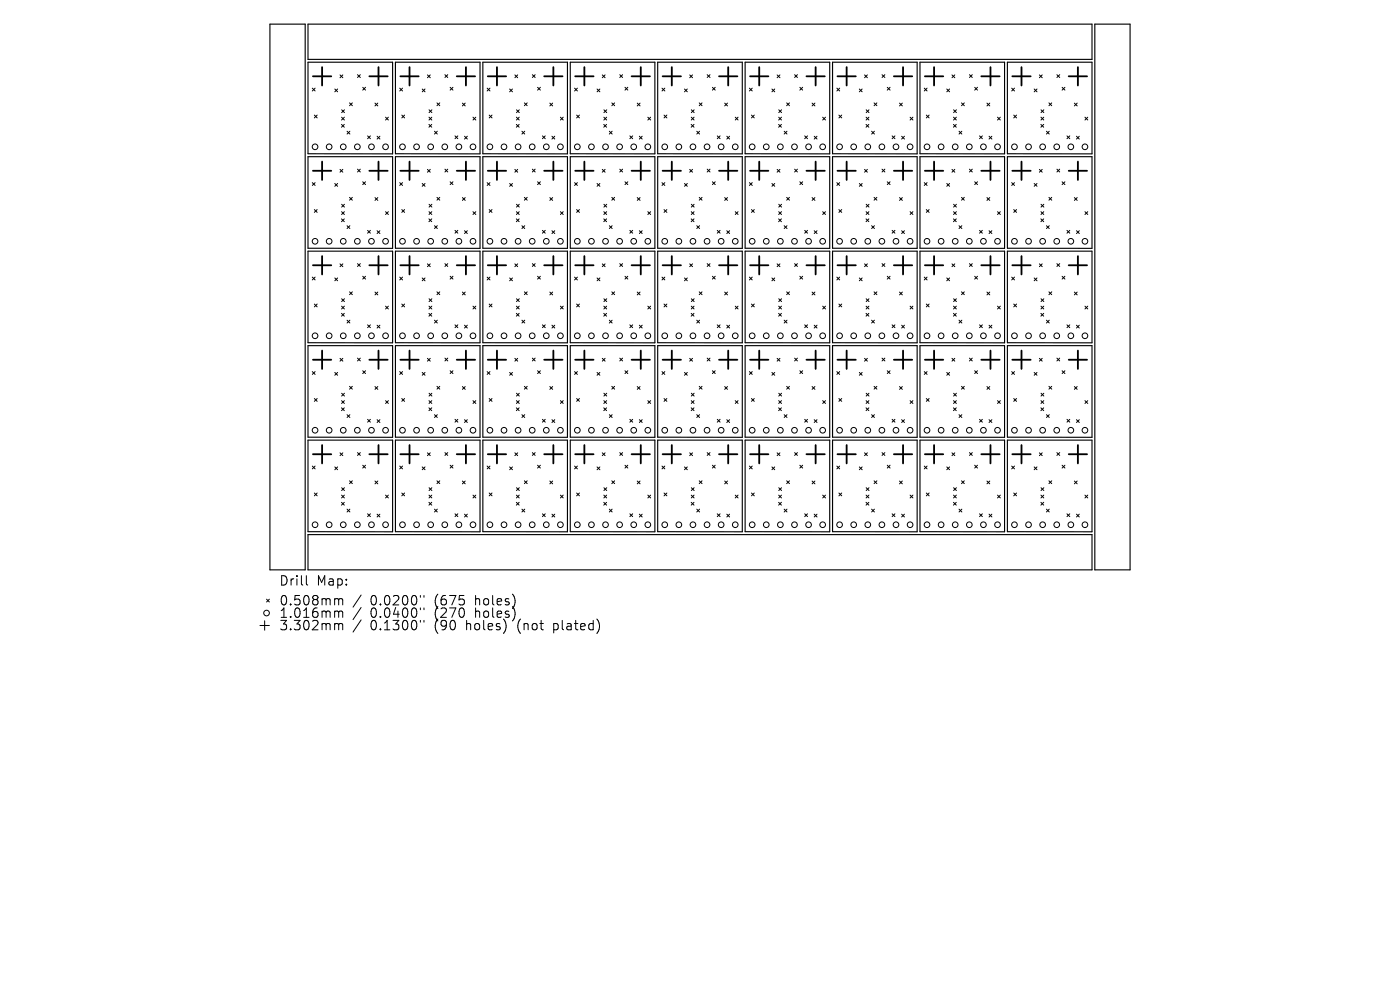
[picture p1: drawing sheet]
<svg xmlns="http://www.w3.org/2000/svg" width="297mm" height="210mm" viewBox="0 0 297 210" stroke-linecap="round" stroke-linejoin="round" font-family="sans-serif">
<defs><g id="words">
<g font-size="2.8">
<text x="59.1" y="124.5">Drill</text>
<text x="67.2" y="124.5">Map:</text>
<text x="59.1" y="128.7">0.508mm</text>
<text x="59.1" y="131.3">1.016mm</text>
<text x="78.6" y="128.7">0.0200&quot;</text>
<text x="78.6" y="131.3">0.0400&quot;</text>
<text x="92.3" y="128.7">(675</text>
<text x="92.3" y="131.3">(270</text>
<text x="101.1" y="128.7">holes)</text>
<text x="101.1" y="131.3">holes)</text>
<text x="59.1" y="134">3.302mm</text>
<text x="78.6" y="134">0.1300&quot;</text>
<text x="92.3" y="134">(90</text>
<text x="99.2" y="134">holes)</text>
<text x="110.2" y="134">(not</text>
<text x="118.1" y="134">plated)</text>
</g>
</g></defs>
<g fill="none" stroke="#000" stroke-width=".24">
<path d="M57.3 5.1h7.4v115.8h-7.4zM65.3 13.2h18v19.4h-18zM65.3 5.1h166.4v7.5h-166.4zM83.9 13.2h17.9v19.4h-17.9zM102.4 13.2h18v19.4h-18zM121 13.2h17.9v19.4h-17.9zM139.5 13.2h18v19.4h-18zM158.1 13.2h17.9v19.4h-17.9zM176.6 13.2h18v19.4h-18zM195.2 13.2h17.9v19.4h-17.9zM213.7 13.2h18v19.4h-18zM232.3 5.1h7.4v115.8h-7.4z"/>
<path d="M65.3 33.2h18v19.5h-18zM83.9 33.2h17.9v19.5h-17.9zM102.4 33.2h18v19.5h-18zM121 33.2h17.9v19.5h-17.9zM139.5 33.2h18v19.5h-18zM158.1 33.2h17.9v19.5h-17.9zM176.6 33.2h18v19.5h-18zM195.2 33.2h17.9v19.5h-17.9zM213.7 33.2h18v19.5h-18zM65.3 53.3h18v19.4h-18zM83.9 53.3h17.9v19.4h-17.9zM102.4 53.3h18v19.4h-18z"/>
<path d="M121 53.3h17.9v19.4h-17.9zM139.5 53.3h18v19.4h-18zM158.1 53.3h17.9v19.4h-17.9zM176.6 53.3h18v19.4h-18zM195.2 53.3h17.9v19.4h-17.9zM213.7 53.3h18v19.4h-18zM65.3 73.3h18v19.5l-18-.1zM83.9 73.3h17.9v19.5l-17.9-.1zM102.4 73.3h18v19.5l-18-.1zM121 73.3h17.9v19.5l-17.9-.1zM139.5 73.3h18v19.5l-18-.1zM158.1 73.3h17.9v19.5l-17.9-.1z"/>
<path d="M176.6 73.3h18v19.5l-18-.1zM195.2 73.3h17.9v19.5l-17.9-.1zM213.7 73.3h18v19.5l-18-.1zM65.3 93.4h18v19.4h-18zM83.9 93.4h17.9v19.4h-17.9zM102.4 93.4h18v19.4h-18zM121 93.4h17.9v19.4h-17.9zM139.5 93.4h18v19.4h-18zM158.1 93.4h17.9v19.4h-17.9zM176.6 93.4h18v19.4h-18zM195.2 93.4h17.9v19.4h-17.9zM213.7 93.4h18v19.4h-18z"/>
<path d="M65.3 113.4h166.4v7.5h-166.4z"/>
</g>
<g fill="none" stroke="#000" stroke-width=".21">
<path d="M66.3 18.7l.6 .6M66.9 18.7l-.6 .6M71 18.9l.6 .6M71.6 18.9l-.6 .6M72.1 15.9l.6 .6M72.7 15.9l-.6 .6M75.8 15.8l.6 .6M76.4 15.8l-.6 .6M76.9 18.5l.6 .6M77.5 18.5l-.6 .6M84.8 18.7l.6 .6M85.4 18.7l-.6 .6"/>
<path d="M89.6 18.9l.6 .6M90.2 18.9l-.6 .6M90.7 15.9l.6 .6M91.3 15.9l-.6 .6M94.4 15.8l.6 .6M95 15.8l-.6 .6M95.5 18.5l.6 .6M96.1 18.5l-.6 .6M103.3 18.7l.6 .6M103.9 18.7l-.6 .6M108.1 18.9l.6 .6M108.7 18.9l-.6 .6"/>
<path d="M109.2 15.9l.6 .6M109.8 15.9l-.6 .6M112.9 15.8l.6 .6M113.5 15.8l-.6 .6M114 18.5l.6 .6M114.6 18.5l-.6 .6M121.9 18.7l.6 .6M122.5 18.7l-.6 .6M126.7 18.9l.6 .6M127.3 18.9l-.6 .6M127.8 15.9l.6 .6M128.4 15.9l-.6 .6"/>
<path d="M131.5 15.8l.6 .6M132.1 15.8l-.6 .6M132.6 18.5l.6 .6M133.2 18.5l-.6 .6M140.4 18.7l.6 .6M141 18.7l-.6 .6M145.2 18.9l.6 .6M145.8 18.9l-.6 .6M146.3 15.9l.6 .6M146.9 15.9l-.6 .6M150 15.8l.6 .6M150.6 15.8l-.6 .6"/>
<path d="M151.1 18.5l.6 .6M151.7 18.5l-.6 .6M159 18.7l.6 .6M159.6 18.7l-.6 .6M163.8 18.9l.6 .6M164.4 18.9l-.6 .6M164.9 15.9l.6 .6M165.5 15.9l-.6 .6M168.6 15.8l.6 .6M169.2 15.8l-.6 .6M169.7 18.5l.6 .6M170.3 18.5l-.6 .6"/>
<path d="M177.5 18.7l.6 .6M178.1 18.7l-.6 .6M182.3 18.9l.6 .6M182.9 18.9l-.6 .6M183.4 15.9l.6 .6M184 15.9l-.6 .6M187.1 15.8l.6 .6M187.7 15.8l-.6 .6M188.2 18.5l.6 .6M188.8 18.5l-.6 .6M196.1 18.7l.6 .6M196.7 18.7l-.6 .6"/>
<path d="M200.8 18.9l.6 .6M201.4 18.9l-.6 .6M202 15.9l.6 .6M202.6 15.9l-.6 .6M205.7 15.8l.6 .6M206.3 15.8l-.6 .6M206.8 18.5l.6 .6M207.4 18.5l-.6 .6M214.6 18.7l.6 .6M215.2 18.7l-.6 .6M219.4 18.9l.6 .6M220 18.9l-.6 .6"/>
<path d="M220.5 15.9l.6 .6M221.1 15.9l-.6 .6M224.2 15.8l.6 .6M224.8 15.8l-.6 .6M225.3 18.5l.6 .6M225.9 18.5l-.6 .6M66.3 38.7l.6 .6M66.7 24.4l.6 .6M66.9 38.7l-.6 .6M67.3 24.4l-.6 .6M71 38.9l.6 .6M71.6 38.9l-.6 .6"/>
<path d="M72.1 35.9l.6 .6M72.4 26.4l.6 .6M72.5 24.9l.6 .6M72.5 23.3l.6 .6M72.7 35.9l-.6 .6M73 26.4l-.6 .6M73.1 24.9l-.6 .6M73.1 23.3l-.6 .6M73.6 27.8l.6 .6M74.2 21.8l.5 .6M74.2 27.8l-.6 .6M74.7 21.8l-.5 .6"/>
<path d="M75.8 35.9l.6 .6M76.4 35.9l-.6 .6M76.9 38.6l.6 .6M77.5 38.6l-.6 .6M78 28.8l.6 .6M78.6 28.8l-.6 .6M79.6 21.9l.5 .6M80 28.9l.6 .6M80.1 21.9l-.5 .6M80.6 28.9l-.6 .6M81.8 24.9l.6 .6M82.4 24.9l-.6 .6"/>
<path d="M84.8 38.7l.6 .6M85.2 24.4l.6 .6M85.4 38.7l-.6 .6M85.8 24.4l-.6 .6M89.6 38.9l.6 .6M90.2 38.9l-.6 .6M90.7 35.9l.6 .6M91 26.4l.6 .6M91 24.9l.6 .6M91 23.3l.6 .6M91.3 35.9l-.6 .6M91.6 26.4l-.6 .6"/>
<path d="M91.6 24.9l-.6 .6M91.6 23.3l-.6 .6M92.2 27.8l.6 .6M92.7 21.8l.6 .6M92.8 27.8l-.6 .6M93.3 21.8l-.6 .6M94.4 35.9l.6 .6M95 35.9l-.6 .6M95.5 38.6l.6 .6M96.1 38.6l-.6 .6M96.5 28.8l.6 .6M97.1 28.8l-.6 .6"/>
<path d="M98.1 21.9l.6 .6M98.5 28.9l.6 .6M98.7 21.9l-.6 .6M99.1 28.9l-.6 .6M100.3 24.9l.6 .6M100.9 24.9l-.6 .6M103.3 38.7l.6 .6M103.8 24.4l.6 .6M103.9 38.7l-.6 .6M104.4 24.4l-.6 .6M108.1 38.9l.6 .6M108.7 38.9l-.6 .6"/>
<path d="M109.2 35.9l.6 .6M109.5 26.4l.6 .6M109.6 24.9l.6 .6M109.6 23.3l.6 .6M109.8 35.9l-.6 .6M110.1 26.4l-.6 .6M110.2 24.9l-.6 .6M110.2 23.3l-.6 .6M110.7 27.8l.6 .6M111.2 21.8l.6 .6M111.3 27.8l-.6 .6M111.8 21.8l-.6 .6"/>
<path d="M112.9 35.9l.6 .6M113.5 35.9l-.6 .6M114 38.6l.6 .6M114.6 38.6l-.6 .6M115.1 28.8l.6 .6M115.7 28.8l-.6 .6M116.6 21.9l.6 .6M117.1 28.9l.6 .6M117.2 21.9l-.6 .6M117.7 28.9l-.6 .6M118.9 24.9l.6 .6M119.5 24.9l-.6 .6"/>
<path d="M121.9 38.7l.6 .6M122.3 24.4l.6 .6M122.5 38.7l-.6 .6M122.9 24.4l-.6 .6M126.7 38.9l.6 .6M127.3 38.9l-.6 .6M127.8 35.9l.6 .6M128.1 26.4l.6 .6M128.1 24.9l.6 .6M128.1 23.3l.6 .6M128.4 35.9l-.6 .6M128.7 26.4l-.6 .6"/>
<path d="M128.7 24.9l-.6 .6M128.7 23.3l-.6 .6M129.3 27.8l.6 .6M129.8 21.8l.6 .6M129.9 27.8l-.6 .6M130.4 21.8l-.6 .6M131.5 35.9l.6 .6M132.1 35.9l-.6 .6M132.6 38.6l.6 .6M133.2 38.6l-.6 .6M133.6 28.8l.6 .6M134.2 28.8l-.6 .6"/>
<path d="M135.2 21.9l.6 .6M135.6 28.9l.6 .6M135.8 21.9l-.6 .6M136.2 28.9l-.6 .6M137.4 24.9l.6 .6M138 24.9l-.6 .6M140.4 38.7l.6 .6M140.9 24.4l.6 .6M141 38.7l-.6 .6M141.5 24.4l-.6 .6M145.2 38.9l.6 .6M145.8 38.9l-.6 .6"/>
<path d="M146.3 35.9l.6 .6M146.6 26.4l.6 .6M146.6 24.9l.6 .6M146.7 23.3l.6 .6M146.9 35.9l-.6 .6M147.2 26.4l-.6 .6M147.2 24.9l-.6 .6M147.3 23.3l-.6 .6M147.8 27.8l.6 .6M148.3 21.8l.6 .6M148.4 27.8l-.6 .6M148.9 21.8l-.6 .6"/>
<path d="M150 35.9l.6 .6M150.6 35.9l-.6 .6M151.1 38.6l.6 .6M151.7 38.6l-.6 .6M152.2 28.8l.6 .6M152.8 28.8l-.6 .6M153.7 21.9l.6 .6M154.2 28.9l.6 .6M154.3 21.9l-.6 .6M154.8 28.9l-.6 .6M156 24.9l.6 .6M156.6 24.9l-.6 .6"/>
<path d="M159 38.7l.6 .6M159.4 24.4l.6 .6M159.6 38.7l-.6 .6M160 24.4l-.6 .6M163.8 38.9l.6 .6M164.4 38.9l-.6 .6M164.9 35.9l.6 .6M165.2 26.4l.6 .6M165.2 24.9l.6 .6M165.2 23.3l.6 .6M165.5 35.9l-.6 .6M165.8 26.4l-.6 .6"/>
<path d="M165.8 24.9l-.6 .6M165.8 23.3l-.6 .6M166.4 27.8l.6 .6M166.9 21.8l.6 .6M167 27.8l-.6 .6M167.5 21.8l-.6 .6M168.6 35.9l.6 .6M169.2 35.9l-.6 .6M169.7 38.6l.6 .6M170.3 38.6l-.6 .6M170.7 28.8l.6 .6M171.3 28.8l-.6 .6"/>
<path d="M172.3 21.9l.6 .6M172.7 28.9l.6 .6M172.9 21.9l-.6 .6M173.3 28.9l-.6 .6M174.5 24.9l.6 .6M175.1 24.9l-.6 .6M177.5 38.7l.6 .6M178 24.4l.6 .6M178.1 38.7l-.6 .6M178.6 24.4l-.6 .6M182.3 38.9l.6 .6M182.9 38.9l-.6 .6"/>
<path d="M183.4 35.9l.6 .6M183.7 26.4l.6 .6M183.7 24.9l.6 .6M183.8 23.3l.6 .6M184 35.9l-.6 .6M184.3 26.4l-.6 .6M184.3 24.9l-.6 .6M184.4 23.3l-.6 .6M184.9 27.8l.6 .6M185.4 21.8l.6 .6M185.5 27.8l-.6 .6M186 21.8l-.6 .6"/>
<path d="M187.1 35.9l.6 .6M187.7 35.9l-.6 .6M188.2 38.6l.6 .6M188.8 38.6l-.6 .6M189.3 28.8l.6 .6M189.9 28.8l-.6 .6M190.8 21.9l.6 .6M191.3 28.9l.6 .6M191.4 21.9l-.6 .6M191.9 28.9l-.6 .6M193.1 24.9l.6 .6M193.7 24.9l-.6 .6"/>
<path d="M196.1 38.7l.6 .6M196.5 24.4l.6 .6M196.7 38.7l-.6 .6M197.1 24.4l-.6 .6M200.8 38.9l.6 .6M201.4 38.9l-.6 .6M202 35.9l.6 .6M202.3 26.4l.6 .6M202.3 24.9l.6 .6M202.3 23.3l.6 .6M202.6 35.9l-.6 .6M202.9 26.4l-.6 .6"/>
<path d="M202.9 24.9l-.6 .6M202.9 23.3l-.6 .6M203.5 27.8l.6 .6M204 21.8l.6 .6M204.1 27.8l-.6 .6M204.6 21.8l-.6 .6M205.7 35.9l.6 .6M206.3 35.9l-.6 .6M206.8 38.6l.6 .6M207.4 38.6l-.6 .6M207.8 28.8l.6 .6M208.4 28.8l-.6 .6"/>
<path d="M209.4 21.9l.6 .6M209.8 28.9l.6 .6M210 21.9l-.6 .6M210.4 28.9l-.6 .6M211.6 24.9l.6 .6M212.2 24.9l-.6 .6M214.6 38.7l.6 .6M215.1 24.4l.6 .6M215.2 38.7l-.6 .6M215.7 24.4l-.6 .6M219.4 38.9l.6 .6M220 38.9l-.6 .6"/>
<path d="M220.5 35.9l.6 .6M220.8 26.4l.6 .6M220.8 24.9l.6 .6M220.8 23.3l.6 .6M221.1 35.9l-.6 .6M221.4 26.4l-.6 .6M221.4 24.9l-.6 .6M221.4 23.3l-.6 .6M222 27.8l.6 .6M222.5 21.8l.6 .6M222.6 27.8l-.6 .6M223.1 21.8l-.6 .6"/>
<path d="M224.2 35.9l.6 .6M224.8 35.9l-.6 .6M225.3 38.6l.6 .6M225.9 38.6l-.6 .6M226.4 28.8l.5 .6M226.9 28.8l-.5 .6M227.9 21.9l.6 .6M228.4 28.9l.6 .6M228.5 21.9l-.6 .6M229 28.9l-.6 .6M230.2 24.9l.6 .6M230.8 24.9l-.6 .6"/>
<path d="M66.3 58.8l.6 .6M66.7 44.5l.6 .6M66.9 58.8l-.6 .6M67.3 44.5l-.6 .6M71 59l.6 .6M71.6 59l-.6 .6M72.1 56l.6 .6M72.4 46.4l.6 .6M72.5 44.9l.6 .6M72.5 43.3l.6 .6M72.7 56l-.6 .6M73 46.4l-.6 .6"/>
<path d="M73.1 44.9l-.6 .6M73.1 43.3l-.6 .6M73.6 47.9l.6 .6M74.2 41.9l.5 .6M74.2 47.9l-.6 .6M74.7 41.9l-.5 .6M75.8 55.9l.6 .6M76.4 55.9l-.6 .6M76.9 58.6l.6 .6M77.5 58.6l-.6 .6M78 48.9l.6 .6M78.6 48.9l-.6 .6"/>
<path d="M79.6 41.9l.5 .6M80 48.9l.6 .6M80.1 41.9l-.5 .6M80.6 48.9l-.6 .6M81.8 44.9l.6 .6M82.4 44.9l-.6 .6M84.8 58.8l.6 .6M85.2 44.5l.6 .6M85.4 58.8l-.6 .6M85.8 44.5l-.6 .6M89.6 59l.6 .6M90.2 59l-.6 .6"/>
<path d="M90.7 56l.6 .6M91 46.4l.6 .6M91 44.9l.6 .6M91 43.3l.6 .6M91.3 56l-.6 .6M91.6 46.4l-.6 .6M91.6 44.9l-.6 .6M91.6 43.3l-.6 .6M92.2 47.9l.6 .6M92.7 41.9l.6 .6M92.8 47.9l-.6 .6M93.3 41.9l-.6 .6"/>
<path d="M94.4 55.9l.6 .6M95 55.9l-.6 .6M95.5 58.6l.6 .6M96.1 58.6l-.6 .6M96.5 48.9l.6 .6M97.1 48.9l-.6 .6M98.1 41.9l.6 .6M98.5 48.9l.6 .6M98.7 41.9l-.6 .6M99.1 48.9l-.6 .6M100.3 44.9l.6 .6M100.9 44.9l-.6 .6"/>
<path d="M103.3 58.8l.6 .6M103.8 44.5l.6 .6M103.9 58.8l-.6 .6M104.4 44.5l-.6 .6M108.1 59l.6 .6M108.7 59l-.6 .6M109.2 56l.6 .6M109.5 46.4l.6 .6M109.6 44.9l.6 .6M109.6 43.3l.6 .6M109.8 56l-.6 .6M110.1 46.4l-.6 .6"/>
<path d="M110.2 44.9l-.6 .6M110.2 43.3l-.6 .6M110.7 47.9l.6 .6M111.2 41.9l.6 .6M111.3 47.9l-.6 .6M111.8 41.9l-.6 .6M112.9 55.9l.6 .6M113.5 55.9l-.6 .6M114 58.6l.6 .6M114.6 58.6l-.6 .6M115.1 48.9l.6 .6M115.7 48.9l-.6 .6"/>
<path d="M116.6 41.9l.6 .6M117.1 48.9l.6 .6M117.2 41.9l-.6 .6M117.7 48.9l-.6 .6M118.9 44.9l.6 .6M119.5 44.9l-.6 .6M121.9 58.8l.6 .6M122.3 44.5l.6 .6M122.5 58.8l-.6 .6M122.9 44.5l-.6 .6M126.7 59l.6 .6M127.3 59l-.6 .6"/>
<path d="M127.8 56l.6 .6M128.1 46.4l.6 .6M128.1 44.9l.6 .6M128.1 43.3l.6 .6M128.4 56l-.6 .6M128.7 46.4l-.6 .6M128.7 44.9l-.6 .6M128.7 43.3l-.6 .6M129.3 47.9l.6 .6M129.8 41.9l.6 .6M129.9 47.9l-.6 .6M130.4 41.9l-.6 .6"/>
<path d="M131.5 55.9l.6 .6M132.1 55.9l-.6 .6M132.6 58.6l.6 .6M133.2 58.6l-.6 .6M133.6 48.9l.6 .6M134.2 48.9l-.6 .6M135.2 41.9l.6 .6M135.6 48.9l.6 .6M135.8 41.9l-.6 .6M136.2 48.9l-.6 .6M137.4 44.9l.6 .6M138 44.9l-.6 .6"/>
<path d="M140.4 58.8l.6 .6M140.9 44.5l.6 .6M141 58.8l-.6 .6M141.5 44.5l-.6 .6M145.2 59l.6 .6M145.8 59l-.6 .6M146.3 56l.6 .6M146.6 46.4l.6 .6M146.6 44.9l.6 .6M146.7 43.3l.6 .6M146.9 56l-.6 .6M147.2 46.4l-.6 .6"/>
<path d="M147.2 44.9l-.6 .6M147.3 43.3l-.6 .6M147.8 47.9l.6 .6M148.3 41.9l.6 .6M148.4 47.9l-.6 .6M148.9 41.9l-.6 .6M150 55.9l.6 .6M150.6 55.9l-.6 .6M151.1 58.6l.6 .6M151.7 58.6l-.6 .6M152.2 48.9l.6 .6M152.8 48.9l-.6 .6"/>
<path d="M153.7 41.9l.6 .6M154.2 48.9l.6 .6M154.3 41.9l-.6 .6M154.8 48.9l-.6 .6M156 44.9l.6 .6M156.6 44.9l-.6 .6M159 58.8l.6 .6M159.4 44.5l.6 .6M159.6 58.8l-.6 .6M160 44.5l-.6 .6M163.8 59l.6 .6M164.4 59l-.6 .6"/>
<path d="M164.9 56l.6 .6M165.2 46.4l.6 .6M165.2 44.9l.6 .6M165.2 43.3l.6 .6M165.5 56l-.6 .6M165.8 46.4l-.6 .6M165.8 44.9l-.6 .6M165.8 43.3l-.6 .6M166.4 47.9l.6 .6M166.9 41.9l.6 .6M167 47.9l-.6 .6M167.5 41.9l-.6 .6"/>
<path d="M168.6 55.9l.6 .6M169.2 55.9l-.6 .6M169.7 58.6l.6 .6M170.3 58.6l-.6 .6M170.7 48.9l.6 .6M171.3 48.9l-.6 .6M172.3 41.9l.6 .6M172.7 48.9l.6 .6M172.9 41.9l-.6 .6M173.3 48.9l-.6 .6M174.5 44.9l.6 .6M175.1 44.9l-.6 .6"/>
<path d="M177.5 58.8l.6 .6M178 44.5l.6 .6M178.1 58.8l-.6 .6M178.6 44.5l-.6 .6M182.3 59l.6 .6M182.9 59l-.6 .6M183.4 56l.6 .6M183.7 46.4l.6 .6M183.7 44.9l.6 .6M183.8 43.3l.6 .6M184 56l-.6 .6M184.3 46.4l-.6 .6"/>
<path d="M184.3 44.9l-.6 .6M184.4 43.3l-.6 .6M184.9 47.9l.6 .6M185.4 41.9l.6 .6M185.5 47.9l-.6 .6M186 41.9l-.6 .6M187.1 55.9l.6 .6M187.7 55.9l-.6 .6M188.2 58.6l.6 .6M188.8 58.6l-.6 .6M189.3 48.9l.6 .6M189.9 48.9l-.6 .6"/>
<path d="M190.8 41.9l.6 .6M191.3 48.9l.6 .6M191.4 41.9l-.6 .6M191.9 48.9l-.6 .6M193.1 44.9l.6 .6M193.7 44.9l-.6 .6M196.1 58.8l.6 .6M196.5 44.5l.6 .6M196.7 58.8l-.6 .6M197.1 44.5l-.6 .6M200.8 59l.6 .6M201.4 59l-.6 .6"/>
<path d="M202 56l.6 .6M202.3 46.4l.6 .6M202.3 44.9l.6 .6M202.3 43.3l.6 .6M202.6 56l-.6 .6M202.9 46.4l-.6 .6M202.9 44.9l-.6 .6M202.9 43.3l-.6 .6M203.5 47.9l.6 .6M204 41.9l.6 .6M204.1 47.9l-.6 .6M204.6 41.9l-.6 .6"/>
<path d="M205.7 55.9l.6 .6M206.3 55.9l-.6 .6M206.8 58.6l.6 .6M207.4 58.6l-.6 .6M207.8 48.9l.6 .6M208.4 48.9l-.6 .6M209.4 41.9l.6 .6M209.8 48.9l.6 .6M210 41.9l-.6 .6M210.4 48.9l-.6 .6M211.6 44.9l.6 .6M212.2 44.9l-.6 .6"/>
<path d="M214.6 58.8l.6 .6M215.1 44.5l.6 .6M215.2 58.8l-.6 .6M215.7 44.5l-.6 .6M219.4 59l.6 .6M220 59l-.6 .6M220.5 56l.6 .6M220.8 46.4l.6 .6M220.8 44.9l.6 .6M220.8 43.3l.6 .6M221.1 56l-.6 .6M221.4 46.4l-.6 .6"/>
<path d="M221.4 44.9l-.6 .6M221.4 43.3l-.6 .6M222 47.9l.6 .6M222.5 41.9l.6 .6M222.6 47.9l-.6 .6M223.1 41.9l-.6 .6M224.2 55.9l.6 .6M224.8 55.9l-.6 .6M225.3 58.6l.6 .6M225.9 58.6l-.6 .6M226.4 48.9l.5 .6M226.9 48.9l-.5 .6"/>
<path d="M227.9 41.9l.6 .6M228.4 48.9l.6 .6M228.5 41.9l-.6 .6M229 48.9l-.6 .6M230.2 44.9l.6 .6M230.8 44.9l-.6 .6M66.3 78.8l.6 .6M66.7 64.5l.6 .6M66.9 78.8l-.6 .6M67.3 64.5l-.6 .6M71 79l.6 .6M71.6 79l-.6 .6"/>
<path d="M72.1 76l.6 .6M72.4 66.5l.6 .6M72.5 64.9l.6 .6M72.5 63.4l.6 .6M72.7 76l-.6 .6M73 66.5l-.6 .6M73.1 64.9l-.6 .6M73.1 63.4l-.6 .6M73.6 67.9l.6 .6M74.2 61.9l.5 .6M74.2 67.9l-.6 .6M74.7 61.9l-.5 .6"/>
<path d="M75.8 76l.6 .6M76.4 76l-.6 .6M76.9 78.6l.6 .6M77.5 78.6l-.6 .6M78 68.9l.6 .6M78.6 68.9l-.6 .6M79.6 62l.5 .6M80 69l.6 .6M80.1 62l-.5 .6M80.6 69l-.6 .6M81.8 64.9l.6 .6M82.4 64.9l-.6 .6"/>
<path d="M84.8 78.8l.6 .6M85.2 64.5l.6 .6M85.4 78.8l-.6 .6M85.8 64.5l-.6 .6M89.6 79l.6 .6M90.2 79l-.6 .6M90.7 76l.6 .6M91 66.5l.6 .6M91 64.9l.6 .6M91 63.4l.6 .6M91.3 76l-.6 .6M91.6 66.5l-.6 .6"/>
<path d="M91.6 64.9l-.6 .6M91.6 63.4l-.6 .6M92.2 67.9l.6 .6M92.7 61.9l.6 .6M92.8 67.9l-.6 .6M93.3 61.9l-.6 .6M94.4 76l.6 .6M95 76l-.6 .6M95.5 78.6l.6 .6M96.1 78.6l-.6 .6M96.5 68.9l.6 .6M97.1 68.9l-.6 .6"/>
<path d="M98.1 62l.6 .6M98.5 69l.6 .6M98.7 62l-.6 .6M99.1 69l-.6 .6M100.3 64.9l.6 .6M100.9 64.9l-.6 .6M103.3 78.8l.6 .6M103.8 64.5l.6 .6M103.9 78.8l-.6 .6M104.4 64.5l-.6 .6M108.1 79l.6 .6M108.7 79l-.6 .6"/>
<path d="M109.2 76l.6 .6M109.5 66.5l.6 .6M109.6 64.9l.6 .6M109.6 63.4l.6 .6M109.8 76l-.6 .6M110.1 66.5l-.6 .6M110.2 64.9l-.6 .6M110.2 63.4l-.6 .6M110.7 67.9l.6 .6M111.2 61.9l.6 .6M111.3 67.9l-.6 .6M111.8 61.9l-.6 .6"/>
<path d="M112.9 76l.6 .6M113.5 76l-.6 .6M114 78.6l.6 .6M114.6 78.6l-.6 .6M115.1 68.9l.6 .6M115.7 68.9l-.6 .6M116.6 62l.6 .6M117.1 69l.6 .6M117.2 62l-.6 .6M117.7 69l-.6 .6M118.9 64.9l.6 .6M119.5 64.9l-.6 .6"/>
<path d="M121.9 78.8l.6 .6M122.3 64.5l.6 .6M122.5 78.8l-.6 .6M122.9 64.5l-.6 .6M126.7 79l.6 .6M127.3 79l-.6 .6M127.8 76l.6 .6M128.1 66.5l.6 .6M128.1 64.9l.6 .6M128.1 63.4l.6 .6M128.4 76l-.6 .6M128.7 66.5l-.6 .6"/>
<path d="M128.7 64.9l-.6 .6M128.7 63.4l-.6 .6M129.3 67.9l.6 .6M129.8 61.9l.6 .6M129.9 67.9l-.6 .6M130.4 61.9l-.6 .6M131.5 76l.6 .6M132.1 76l-.6 .6M132.6 78.6l.6 .6M133.2 78.6l-.6 .6M133.6 68.9l.6 .6M134.2 68.9l-.6 .6"/>
<path d="M135.2 62l.6 .6M135.6 69l.6 .6M135.8 62l-.6 .6M136.2 69l-.6 .6M137.4 64.9l.6 .6M138 64.9l-.6 .6M140.4 78.8l.6 .6M140.9 64.5l.6 .6M141 78.8l-.6 .6M141.5 64.5l-.6 .6M145.2 79l.6 .6M145.8 79l-.6 .6"/>
<path d="M146.3 76l.6 .6M146.6 66.5l.6 .6M146.6 64.9l.6 .6M146.7 63.4l.6 .6M146.9 76l-.6 .6M147.2 66.5l-.6 .6M147.2 64.9l-.6 .6M147.3 63.4l-.6 .6M147.8 67.9l.6 .6M148.3 61.9l.6 .6M148.4 67.9l-.6 .6M148.9 61.9l-.6 .6"/>
<path d="M150 76l.6 .6M150.6 76l-.6 .6M151.1 78.6l.6 .6M151.7 78.6l-.6 .6M152.2 68.9l.6 .6M152.8 68.9l-.6 .6M153.7 62l.6 .6M154.2 69l.6 .6M154.3 62l-.6 .6M154.8 69l-.6 .6M156 64.9l.6 .6M156.6 64.9l-.6 .6"/>
<path d="M159 78.8l.6 .6M159.4 64.5l.6 .6M159.6 78.8l-.6 .6M160 64.5l-.6 .6M163.8 79l.6 .6M164.4 79l-.6 .6M164.9 76l.6 .6M165.2 66.5l.6 .6M165.2 64.9l.6 .6M165.2 63.4l.6 .6M165.5 76l-.6 .6M165.8 66.5l-.6 .6"/>
<path d="M165.8 64.9l-.6 .6M165.8 63.4l-.6 .6M166.4 67.9l.6 .6M166.9 61.9l.6 .6M167 67.9l-.6 .6M167.5 61.9l-.6 .6M168.6 76l.6 .6M169.2 76l-.6 .6M169.7 78.6l.6 .6M170.3 78.6l-.6 .6M170.7 68.9l.6 .6M171.3 68.9l-.6 .6"/>
<path d="M172.3 62l.6 .6M172.7 69l.6 .6M172.9 62l-.6 .6M173.3 69l-.6 .6M174.5 64.9l.6 .6M175.1 64.9l-.6 .6M177.5 78.8l.6 .6M178 64.5l.6 .6M178.1 78.8l-.6 .6M178.6 64.5l-.6 .6M182.3 79l.6 .6M182.9 79l-.6 .6"/>
<path d="M183.4 76l.6 .6M183.7 66.5l.6 .6M183.7 64.9l.6 .6M183.8 63.4l.6 .6M184 76l-.6 .6M184.3 66.5l-.6 .6M184.3 64.9l-.6 .6M184.4 63.4l-.6 .6M184.9 67.9l.6 .6M185.4 61.9l.6 .6M185.5 67.9l-.6 .6M186 61.9l-.6 .6"/>
<path d="M187.1 76l.6 .6M187.7 76l-.6 .6M188.2 78.6l.6 .6M188.8 78.6l-.6 .6M189.3 68.9l.6 .6M189.9 68.9l-.6 .6M190.8 62l.6 .6M191.3 69l.6 .6M191.4 62l-.6 .6M191.9 69l-.6 .6M193.1 64.9l.6 .6M193.7 64.9l-.6 .6"/>
<path d="M196.1 78.8l.6 .6M196.5 64.5l.6 .6M196.7 78.8l-.6 .6M197.1 64.5l-.6 .6M200.8 79l.6 .6M201.4 79l-.6 .6M202 76l.6 .6M202.3 66.5l.6 .6M202.3 64.9l.6 .6M202.3 63.4l.6 .6M202.6 76l-.6 .6M202.9 66.5l-.6 .6"/>
<path d="M202.9 64.9l-.6 .6M202.9 63.4l-.6 .6M203.5 67.9l.6 .6M204 61.9l.6 .6M204.1 67.9l-.6 .6M204.6 61.9l-.6 .6M205.7 76l.6 .6M206.3 76l-.6 .6M206.8 78.6l.6 .6M207.4 78.6l-.6 .6M207.8 68.9l.6 .6M208.4 68.9l-.6 .6"/>
<path d="M209.4 62l.6 .6M209.8 69l.6 .6M210 62l-.6 .6M210.4 69l-.6 .6M211.6 64.9l.6 .6M212.2 64.9l-.6 .6M214.6 78.8l.6 .6M215.1 64.5l.6 .6M215.2 78.8l-.6 .6M215.7 64.5l-.6 .6M219.4 79l.6 .6M220 79l-.6 .6"/>
<path d="M220.5 76l.6 .6M220.8 66.5l.6 .6M220.8 64.9l.6 .6M220.8 63.4l.6 .6M221.1 76l-.6 .6M221.4 66.5l-.6 .6M221.4 64.9l-.6 .6M221.4 63.4l-.6 .6M222 67.9l.6 .6M222.5 61.9l.6 .6M222.6 67.9l-.6 .6M223.1 61.9l-.6 .6"/>
<path d="M224.2 76l.6 .6M224.8 76l-.6 .6M225.3 78.6l.6 .6M225.9 78.6l-.6 .6M226.4 68.9l.5 .6M226.9 68.9l-.5 .6M227.9 62l.6 .6M228.4 69l.6 .6M228.5 62l-.6 .6M229 69l-.6 .6M230.2 64.9l.6 .6M230.8 64.9l-.6 .6"/>
<path d="M66.3 98.9l.6 .6M66.7 84.5l.6 .6M66.9 98.9l-.6 .6M67.3 84.5l-.6 .6M71 99l.6 .6M71.6 99l-.6 .6M72.1 96.1l.6 .6M72.4 86.5l.6 .6M72.5 85l.6 .6M72.5 83.4l.6 .6M72.7 96.1l-.6 .6M73 86.5l-.6 .6"/>
<path d="M73.1 85l-.6 .6M73.1 83.4l-.6 .6M73.6 88l.6 .6M74.2 82l.5 .6M74.2 88l-.6 .6M74.7 82l-.5 .6M75.8 96l.6 .6M76.4 96l-.6 .6M76.9 98.7l.6 .6M77.5 98.7l-.6 .6M78 89l.6 .6M78.6 89l-.6 .6"/>
<path d="M79.6 82l.5 .6M80 89l.6 .6M80.1 82l-.5 .6M80.6 89l-.6 .6M81.8 85l.6 .6M82.4 85l-.6 .6M84.8 98.9l.6 .6M85.2 84.5l.6 .6M85.4 98.9l-.6 .6M85.8 84.5l-.6 .6M89.6 99l.6 .6M90.2 99l-.6 .6"/>
<path d="M90.7 96.1l.6 .6M91 86.5l.6 .6M91 85l.6 .6M91 83.4l.6 .6M91.3 96.1l-.6 .6M91.6 86.5l-.6 .6M91.6 85l-.6 .6M91.6 83.4l-.6 .6M92.2 88l.6 .6M92.7 82l.6 .6M92.8 88l-.6 .6M93.3 82l-.6 .6"/>
<path d="M94.4 96l.6 .6M95 96l-.6 .6M95.5 98.7l.6 .6M96.1 98.7l-.6 .6M96.5 89l.6 .6M97.1 89l-.6 .6M98.1 82l.6 .6M98.5 89l.6 .6M98.7 82l-.6 .6M99.1 89l-.6 .6M100.3 85l.6 .6M100.9 85l-.6 .6"/>
<path d="M103.3 98.9l.6 .6M103.8 84.5l.6 .6M103.9 98.9l-.6 .6M104.4 84.5l-.6 .6M108.1 99l.6 .6M108.7 99l-.6 .6M109.2 96.1l.6 .6M109.5 86.5l.6 .6M109.6 85l.6 .6M109.6 83.4l.6 .6M109.8 96.1l-.6 .6M110.1 86.5l-.6 .6"/>
<path d="M110.2 85l-.6 .6M110.2 83.4l-.6 .6M110.7 88l.6 .6M111.2 82l.6 .6M111.3 88l-.6 .6M111.8 82l-.6 .6M112.9 96l.6 .6M113.5 96l-.6 .6M114 98.7l.6 .6M114.6 98.7l-.6 .6M115.1 89l.6 .6M115.7 89l-.6 .6"/>
<path d="M116.6 82l.6 .6M117.1 89l.6 .6M117.2 82l-.6 .6M117.7 89l-.6 .6M118.9 85l.6 .6M119.5 85l-.6 .6M121.9 98.9l.6 .6M122.3 84.5l.6 .6M122.5 98.9l-.6 .6M122.9 84.5l-.6 .6M126.7 99l.6 .6M127.3 99l-.6 .6"/>
<path d="M127.8 96.1l.6 .6M128.1 86.5l.6 .6M128.1 85l.6 .6M128.1 83.4l.6 .6M128.4 96.1l-.6 .6M128.7 86.5l-.6 .6M128.7 85l-.6 .6M128.7 83.4l-.6 .6M129.3 88l.6 .6M129.8 82l.6 .6M129.9 88l-.6 .6M130.4 82l-.6 .6"/>
<path d="M131.5 96l.6 .6M132.1 96l-.6 .6M132.6 98.7l.6 .6M133.2 98.7l-.6 .6M133.6 89l.6 .6M134.2 89l-.6 .6M135.2 82l.6 .6M135.6 89l.6 .6M135.8 82l-.6 .6M136.2 89l-.6 .6M137.4 85l.6 .6M138 85l-.6 .6"/>
<path d="M140.4 98.9l.6 .6M140.9 84.5l.6 .6M141 98.9l-.6 .6M141.5 84.5l-.6 .6M145.2 99l.6 .6M145.8 99l-.6 .6M146.3 96.1l.6 .6M146.6 86.5l.6 .6M146.6 85l.6 .6M146.7 83.4l.6 .6M146.9 96.1l-.6 .6M147.2 86.5l-.6 .6"/>
<path d="M147.2 85l-.6 .6M147.3 83.4l-.6 .6M147.8 88l.6 .6M148.3 82l.6 .6M148.4 88l-.6 .6M148.9 82l-.6 .6M150 96l.6 .6M150.6 96l-.6 .6M151.1 98.7l.6 .6M151.7 98.7l-.6 .6M152.2 89l.6 .6M152.8 89l-.6 .6"/>
<path d="M153.7 82l.6 .6M154.2 89l.6 .6M154.3 82l-.6 .6M154.8 89l-.6 .6M156 85l.6 .6M156.6 85l-.6 .6M159 98.9l.6 .6M159.4 84.5l.6 .6M159.6 98.9l-.6 .6M160 84.5l-.6 .6M163.8 99l.6 .6M164.4 99l-.6 .6"/>
<path d="M164.9 96.1l.6 .6M165.2 86.5l.6 .6M165.2 85l.6 .6M165.2 83.4l.6 .6M165.5 96.1l-.6 .6M165.8 86.5l-.6 .6M165.8 85l-.6 .6M165.8 83.4l-.6 .6M166.4 88l.6 .6M166.9 82l.6 .6M167 88l-.6 .6M167.5 82l-.6 .6"/>
<path d="M168.6 96l.6 .6M169.2 96l-.6 .6M169.7 98.7l.6 .6M170.3 98.7l-.6 .6M170.7 89l.6 .6M171.3 89l-.6 .6M172.3 82l.6 .6M172.7 89l.6 .6M172.9 82l-.6 .6M173.3 89l-.6 .6M174.5 85l.6 .6M175.1 85l-.6 .6"/>
<path d="M177.5 98.9l.6 .6M178 84.5l.6 .6M178.1 98.9l-.6 .6M178.6 84.5l-.6 .6M182.3 99l.6 .6M182.9 99l-.6 .6M183.4 96.1l.6 .6M183.7 86.5l.6 .6M183.7 85l.6 .6M183.8 83.4l.6 .6M184 96.1l-.6 .6M184.3 86.5l-.6 .6"/>
<path d="M184.3 85l-.6 .6M184.4 83.4l-.6 .6M184.9 88l.6 .6M185.4 82l.6 .6M185.5 88l-.6 .6M186 82l-.6 .6M187.1 96l.6 .6M187.7 96l-.6 .6M188.2 98.7l.6 .6M188.8 98.7l-.6 .6M189.3 89l.6 .6M189.9 89l-.6 .6"/>
<path d="M190.8 82l.6 .6M191.3 89l.6 .6M191.4 82l-.6 .6M191.9 89l-.6 .6M193.1 85l.6 .6M193.7 85l-.6 .6M196.1 98.9l.6 .6M196.5 84.5l.6 .6M196.7 98.9l-.6 .6M197.1 84.5l-.6 .6M200.8 99l.6 .6M201.4 99l-.6 .6"/>
<path d="M202 96.1l.6 .6M202.3 86.5l.6 .6M202.3 85l.6 .6M202.3 83.4l.6 .6M202.6 96.1l-.6 .6M202.9 86.5l-.6 .6M202.9 85l-.6 .6M202.9 83.4l-.6 .6M203.5 88l.6 .6M204 82l.6 .6M204.1 88l-.6 .6M204.6 82l-.6 .6"/>
<path d="M205.7 96l.6 .6M206.3 96l-.6 .6M206.8 98.7l.6 .6M207.4 98.7l-.6 .6M207.8 89l.6 .6M208.4 89l-.6 .6M209.4 82l.6 .6M209.8 89l.6 .6M210 82l-.6 .6M210.4 89l-.6 .6M211.6 85l.6 .6M212.2 85l-.6 .6"/>
<path d="M214.6 98.9l.6 .6M215.1 84.5l.6 .6M215.2 98.9l-.6 .6M215.7 84.5l-.6 .6M219.4 99l.6 .6M220 99l-.6 .6M220.5 96.1l.6 .6M220.8 86.5l.6 .6M220.8 85l.6 .6M220.8 83.4l.6 .6M221.1 96.1l-.6 .6M221.4 86.5l-.6 .6"/>
<path d="M221.4 85l-.6 .6M221.4 83.4l-.6 .6M222 88l.6 .6M222.5 82l.6 .6M222.6 88l-.6 .6M223.1 82l-.6 .6M224.2 96l.6 .6M224.8 96l-.6 .6M225.3 98.7l.6 .6M225.9 98.7l-.6 .6M226.4 89l.5 .6M226.9 89l-.5 .6"/>
<path d="M227.9 82l.6 .6M228.4 89l.6 .6M228.5 82l-.6 .6M229 89l-.6 .6M230.2 85l.6 .6M230.8 85l-.6 .6M66.7 104.6l.6 .6M67.3 104.6l-.6 .6M72.4 106.6l.6 .6M72.5 105l.6 .6M72.5 103.5l.6 .6M73 106.6l-.6 .6"/>
<path d="M73.1 105l-.6 .6M73.1 103.5l-.6 .6M73.6 108l.6 .6M74.2 102l.5 .6M74.2 108l-.6 .6M74.7 102l-.5 .6M78 109l.6 .6M78.6 109l-.6 .6M79.6 102l.5 .6M80 109.1l.6 .6M80.1 102l-.5 .6M80.6 109.1l-.6 .6"/>
<path d="M81.8 105l.6 .6M82.4 105l-.6 .6M85.2 104.6l.6 .6M85.8 104.6l-.6 .6M91 106.6l.6 .6M91 105l.6 .6M91 103.5l.6 .6M91.6 106.6l-.6 .6M91.6 105l-.6 .6M91.6 103.5l-.6 .6M92.2 108l.6 .6M92.7 102l.6 .6"/>
<path d="M92.8 108l-.6 .6M93.3 102l-.6 .6M96.5 109l.6 .6M97.1 109l-.6 .6M98.1 102l.6 .6M98.5 109.1l.6 .6M98.7 102l-.6 .6M99.1 109.1l-.6 .6M100.3 105l.6 .6M100.9 105l-.6 .6M103.8 104.6l.6 .6M104.4 104.6l-.6 .6"/>
<path d="M109.5 106.6l.6 .6M109.6 105l.6 .6M109.6 103.5l.6 .6M110.1 106.6l-.6 .6M110.2 105l-.6 .6M110.2 103.5l-.6 .6M110.7 108l.6 .6M111.2 102l.6 .6M111.3 108l-.6 .6M111.8 102l-.6 .6M115.1 109l.6 .6M115.7 109l-.6 .6"/>
<path d="M116.6 102l.6 .6M117.1 109.1l.6 .6M117.2 102l-.6 .6M117.7 109.1l-.6 .6M118.9 105l.6 .6M119.5 105l-.6 .6M122.3 104.6l.6 .6M122.9 104.6l-.6 .6M128.1 106.6l.6 .6M128.1 105l.6 .6M128.1 103.5l.6 .6M128.7 106.6l-.6 .6"/>
<path d="M128.7 105l-.6 .6M128.7 103.5l-.6 .6M129.3 108l.6 .6M129.8 102l.6 .6M129.9 108l-.6 .6M130.4 102l-.6 .6M133.6 109l.6 .6M134.2 109l-.6 .6M135.2 102l.6 .6M135.6 109.1l.6 .6M135.8 102l-.6 .6M136.2 109.1l-.6 .6"/>
<path d="M137.4 105l.6 .6M138 105l-.6 .6M140.9 104.6l.6 .6M141.5 104.6l-.6 .6M146.6 106.6l.6 .6M146.6 105l.6 .6M146.7 103.5l.6 .6M147.2 106.6l-.6 .6M147.2 105l-.6 .6M147.3 103.5l-.6 .6M147.8 108l.6 .6M148.3 102l.6 .6"/>
<path d="M148.4 108l-.6 .6M148.9 102l-.6 .6M152.2 109l.6 .6M152.8 109l-.6 .6M153.7 102l.6 .6M154.2 109.1l.6 .6M154.3 102l-.6 .6M154.8 109.1l-.6 .6M156 105l.6 .6M156.6 105l-.6 .6M159.4 104.6l.6 .6M160 104.6l-.6 .6"/>
<path d="M165.2 106.6l.6 .6M165.2 105l.6 .6M165.2 103.5l.6 .6M165.8 106.6l-.6 .6M165.8 105l-.6 .6M165.8 103.5l-.6 .6M166.4 108l.6 .6M166.9 102l.6 .6M167 108l-.6 .6M167.5 102l-.6 .6M170.7 109l.6 .6M171.3 109l-.6 .6"/>
<path d="M172.3 102l.6 .6M172.7 109.1l.6 .6M172.9 102l-.6 .6M173.3 109.1l-.6 .6M174.5 105l.6 .6M175.1 105l-.6 .6M178 104.6l.6 .6M178.6 104.6l-.6 .6M183.7 106.6l.6 .6M183.7 105l.6 .6M183.8 103.5l.6 .6M184.3 106.6l-.6 .6"/>
<path d="M184.3 105l-.6 .6M184.4 103.5l-.6 .6M184.9 108l.6 .6M185.4 102l.6 .6M185.5 108l-.6 .6M186 102l-.6 .6M189.3 109l.6 .6M189.9 109l-.6 .6M190.8 102l.6 .6M191.3 109.1l.6 .6M191.4 102l-.6 .6M191.9 109.1l-.6 .6"/>
<path d="M193.1 105l.6 .6M193.7 105l-.6 .6M196.5 104.6l.6 .6M197.1 104.6l-.6 .6M202.3 106.6l.6 .6M202.3 105l.6 .6M202.3 103.5l.6 .6M202.9 106.6l-.6 .6M202.9 105l-.6 .6M202.9 103.5l-.6 .6M203.5 108l.6 .6M204 102l.6 .6"/>
<path d="M204.1 108l-.6 .6M204.6 102l-.6 .6M207.8 109l.6 .6M208.4 109l-.6 .6M209.4 102l.6 .6M209.8 109.1l.6 .6M210 102l-.6 .6M210.4 109.1l-.6 .6M211.6 105l.6 .6M212.2 105l-.6 .6M215.1 104.6l.6 .6M215.7 104.6l-.6 .6"/>
<path d="M220.8 106.6l.6 .6M220.8 105l.6 .6M220.8 103.5l.6 .6M221.4 106.6l-.6 .6M221.4 105l-.6 .6M221.4 103.5l-.6 .6M222 108l.6 .6M222.5 102l.6 .6M222.6 108l-.6 .6M223.1 102l-.6 .6M226.4 109l.5 .6M226.9 109l-.5 .6"/>
<path d="M227.9 102l.6 .6M228.4 109.1l.6 .6M228.5 102l-.6 .6M229 109.1l-.6 .6M230.2 105l.6 .6M230.8 105l-.6 .6M55.1 132.7h2M56.1 131.7v2M56.5 127.1l.6 .6M57.1 127.1l-.6 .6M65 122.1v1.7l.3 .3M71.3 127l.5 .1v.2"/>
<path d="M71.3 129.6h.3l.2 .3M71.3 132.3h.3l.2 .3M71.8 127.3l.3-.3 .5 .1 .1 1.2M71.8 127.3v1M71.8 129.9v1.1M71.8 132.6v1M71.8 129.9l.3-.3 .5 .1 .1 1.3M71.8 132.6l.3-.3 .5 .1 .1 1.2M76.6 126.2l-1.7 2.6M76.6 128.9l-1.7 2.5M76.6 131.5l-1.7 2.6M89.2 126.3v.4"/>
<path d="M89.2 129v.3M89.2 131.6v.4M89.9 126.3v.4M89.9 129v.3M89.9 131.6v.4"/>
<circle cx="66.8" cy="31.1" r=".6"/>
<circle cx="69.8" cy="31.1" r=".6"/>
<circle cx="72.8" cy="31.1" r=".6"/>
<circle cx="75.8" cy="31.1" r=".6"/>
<circle cx="78.8" cy="31.1" r=".6"/>
<circle cx="81.8" cy="31.1" r=".6"/>
<circle cx="85.4" cy="31.1" r=".6"/>
<circle cx="88.4" cy="31.1" r=".6"/>
<circle cx="91.4" cy="31.1" r=".6"/>
<circle cx="94.4" cy="31.1" r=".6"/>
<circle cx="97.3" cy="31.1" r=".6"/>
<circle cx="100.3" cy="31.1" r=".6"/>
<circle cx="103.9" cy="31.1" r=".6"/>
<circle cx="106.9" cy="31.1" r=".6"/>
<circle cx="109.9" cy="31.1" r=".6"/>
<circle cx="112.9" cy="31.1" r=".6"/>
<circle cx="115.9" cy="31.1" r=".6"/>
<circle cx="118.9" cy="31.1" r=".6"/>
<circle cx="122.5" cy="31.1" r=".6"/>
<circle cx="125.5" cy="31.1" r=".6"/>
<circle cx="128.5" cy="31.1" r=".6"/>
<circle cx="131.5" cy="31.1" r=".6"/>
<circle cx="134.4" cy="31.1" r=".6"/>
<circle cx="137.4" cy="31.1" r=".6"/>
<circle cx="141" cy="31.1" r=".6"/>
<circle cx="144" cy="31.1" r=".6"/>
<circle cx="147" cy="31.1" r=".6"/>
<circle cx="150" cy="31.1" r=".6"/>
<circle cx="153" cy="31.1" r=".6"/>
<circle cx="156" cy="31.1" r=".6"/>
<circle cx="159.6" cy="31.1" r=".6"/>
<circle cx="162.6" cy="31.1" r=".6"/>
<circle cx="165.6" cy="31.1" r=".6"/>
<circle cx="168.5" cy="31.1" r=".6"/>
<circle cx="171.5" cy="31.1" r=".6"/>
<circle cx="174.5" cy="31.1" r=".6"/>
<circle cx="178.1" cy="31.1" r=".6"/>
<circle cx="181.1" cy="31.1" r=".6"/>
<circle cx="184.1" cy="31.1" r=".6"/>
<circle cx="187.1" cy="31.1" r=".6"/>
<circle cx="190.1" cy="31.1" r=".6"/>
<circle cx="193.1" cy="31.1" r=".6"/>
<circle cx="196.7" cy="31.1" r=".6"/>
<circle cx="199.7" cy="31.1" r=".6"/>
<circle cx="202.6" cy="31.1" r=".6"/>
<circle cx="205.6" cy="31.1" r=".6"/>
<circle cx="208.6" cy="31.1" r=".6"/>
<circle cx="211.6" cy="31.1" r=".6"/>
<circle cx="215.2" cy="31.1" r=".6"/>
<circle cx="218.2" cy="31.1" r=".6"/>
<circle cx="221.2" cy="31.1" r=".6"/>
<circle cx="224.2" cy="31.1" r=".6"/>
<circle cx="227.2" cy="31.1" r=".6"/>
<circle cx="230.2" cy="31.1" r=".6"/>
<circle cx="66.8" cy="51.2" r=".6"/>
<circle cx="69.8" cy="51.2" r=".6"/>
<circle cx="72.8" cy="51.2" r=".6"/>
<circle cx="75.8" cy="51.2" r=".6"/>
<circle cx="78.8" cy="51.2" r=".6"/>
<circle cx="81.8" cy="51.2" r=".6"/>
<circle cx="85.4" cy="51.2" r=".6"/>
<circle cx="88.4" cy="51.2" r=".6"/>
<circle cx="91.4" cy="51.2" r=".6"/>
<circle cx="94.4" cy="51.2" r=".6"/>
<circle cx="97.3" cy="51.2" r=".6"/>
<circle cx="100.3" cy="51.2" r=".6"/>
<circle cx="103.9" cy="51.2" r=".6"/>
<circle cx="106.9" cy="51.2" r=".6"/>
<circle cx="109.9" cy="51.2" r=".6"/>
<circle cx="112.9" cy="51.2" r=".6"/>
<circle cx="115.9" cy="51.2" r=".6"/>
<circle cx="118.9" cy="51.2" r=".6"/>
<circle cx="122.5" cy="51.2" r=".6"/>
<circle cx="125.5" cy="51.2" r=".6"/>
<circle cx="128.5" cy="51.2" r=".6"/>
<circle cx="131.5" cy="51.2" r=".6"/>
<circle cx="134.4" cy="51.2" r=".6"/>
<circle cx="137.4" cy="51.2" r=".6"/>
<circle cx="141" cy="51.2" r=".6"/>
<circle cx="144" cy="51.2" r=".6"/>
<circle cx="147" cy="51.2" r=".6"/>
<circle cx="150" cy="51.2" r=".6"/>
<circle cx="153" cy="51.2" r=".6"/>
<circle cx="156" cy="51.2" r=".6"/>
<circle cx="159.6" cy="51.2" r=".6"/>
<circle cx="162.6" cy="51.2" r=".6"/>
<circle cx="165.6" cy="51.2" r=".6"/>
<circle cx="168.5" cy="51.2" r=".6"/>
<circle cx="171.5" cy="51.2" r=".6"/>
<circle cx="174.5" cy="51.2" r=".6"/>
<circle cx="178.1" cy="51.2" r=".6"/>
<circle cx="181.1" cy="51.2" r=".6"/>
<circle cx="184.1" cy="51.2" r=".6"/>
<circle cx="187.1" cy="51.2" r=".6"/>
<circle cx="190.1" cy="51.2" r=".6"/>
<circle cx="193.1" cy="51.2" r=".6"/>
<circle cx="196.7" cy="51.2" r=".6"/>
<circle cx="199.7" cy="51.2" r=".6"/>
<circle cx="202.6" cy="51.2" r=".6"/>
<circle cx="205.6" cy="51.2" r=".6"/>
<circle cx="208.6" cy="51.2" r=".6"/>
<circle cx="211.6" cy="51.2" r=".6"/>
<circle cx="215.2" cy="51.2" r=".6"/>
<circle cx="218.2" cy="51.2" r=".6"/>
<circle cx="221.2" cy="51.2" r=".6"/>
<circle cx="224.2" cy="51.2" r=".6"/>
<circle cx="227.2" cy="51.2" r=".6"/>
<circle cx="230.2" cy="51.2" r=".6"/>
<circle cx="66.8" cy="71.2" r=".6"/>
<circle cx="69.8" cy="71.2" r=".6"/>
<circle cx="72.8" cy="71.2" r=".6"/>
<circle cx="75.8" cy="71.2" r=".6"/>
<circle cx="78.8" cy="71.2" r=".6"/>
<circle cx="81.8" cy="71.2" r=".6"/>
<circle cx="85.4" cy="71.2" r=".6"/>
<circle cx="88.4" cy="71.2" r=".6"/>
<circle cx="91.4" cy="71.2" r=".6"/>
<circle cx="94.4" cy="71.2" r=".6"/>
<circle cx="97.3" cy="71.2" r=".6"/>
<circle cx="100.3" cy="71.2" r=".6"/>
<circle cx="103.9" cy="71.2" r=".6"/>
<circle cx="106.9" cy="71.2" r=".6"/>
<circle cx="109.9" cy="71.2" r=".6"/>
<circle cx="112.9" cy="71.2" r=".6"/>
<circle cx="115.9" cy="71.2" r=".6"/>
<circle cx="118.9" cy="71.2" r=".6"/>
<circle cx="122.5" cy="71.2" r=".6"/>
<circle cx="125.5" cy="71.2" r=".6"/>
<circle cx="128.5" cy="71.2" r=".6"/>
<circle cx="131.5" cy="71.2" r=".6"/>
<circle cx="134.4" cy="71.2" r=".6"/>
<circle cx="137.4" cy="71.2" r=".6"/>
<circle cx="141" cy="71.2" r=".6"/>
<circle cx="144" cy="71.2" r=".6"/>
<circle cx="147" cy="71.2" r=".6"/>
<circle cx="150" cy="71.2" r=".6"/>
<circle cx="153" cy="71.2" r=".6"/>
<circle cx="156" cy="71.2" r=".6"/>
<circle cx="159.6" cy="71.2" r=".6"/>
<circle cx="162.6" cy="71.2" r=".6"/>
<circle cx="165.6" cy="71.2" r=".6"/>
<circle cx="168.5" cy="71.2" r=".6"/>
<circle cx="171.5" cy="71.2" r=".6"/>
<circle cx="174.5" cy="71.2" r=".6"/>
<circle cx="178.1" cy="71.2" r=".6"/>
<circle cx="181.1" cy="71.2" r=".6"/>
<circle cx="184.1" cy="71.2" r=".6"/>
<circle cx="187.1" cy="71.2" r=".6"/>
<circle cx="190.1" cy="71.2" r=".6"/>
<circle cx="193.1" cy="71.2" r=".6"/>
<circle cx="196.7" cy="71.2" r=".6"/>
<circle cx="199.7" cy="71.2" r=".6"/>
<circle cx="202.6" cy="71.2" r=".6"/>
<circle cx="205.6" cy="71.2" r=".6"/>
<circle cx="208.6" cy="71.2" r=".6"/>
<circle cx="211.6" cy="71.2" r=".6"/>
<circle cx="215.2" cy="71.2" r=".6"/>
<circle cx="218.2" cy="71.2" r=".6"/>
<circle cx="221.2" cy="71.2" r=".6"/>
<circle cx="224.2" cy="71.2" r=".6"/>
<circle cx="227.2" cy="71.2" r=".6"/>
<circle cx="230.2" cy="71.2" r=".6"/>
<circle cx="66.8" cy="91.3" r=".6"/>
<circle cx="69.8" cy="91.3" r=".6"/>
<circle cx="72.8" cy="91.3" r=".6"/>
<circle cx="75.8" cy="91.3" r=".6"/>
<circle cx="78.8" cy="91.3" r=".6"/>
<circle cx="81.8" cy="91.3" r=".6"/>
<circle cx="85.4" cy="91.3" r=".6"/>
<circle cx="88.4" cy="91.3" r=".6"/>
<circle cx="91.4" cy="91.3" r=".6"/>
<circle cx="94.4" cy="91.3" r=".6"/>
<circle cx="97.3" cy="91.3" r=".6"/>
<circle cx="100.3" cy="91.3" r=".6"/>
<circle cx="103.9" cy="91.3" r=".6"/>
<circle cx="106.9" cy="91.3" r=".6"/>
<circle cx="109.9" cy="91.3" r=".6"/>
<circle cx="112.9" cy="91.3" r=".6"/>
<circle cx="115.9" cy="91.3" r=".6"/>
<circle cx="118.9" cy="91.3" r=".6"/>
<circle cx="122.5" cy="91.3" r=".6"/>
<circle cx="125.5" cy="91.3" r=".6"/>
<circle cx="128.5" cy="91.3" r=".6"/>
<circle cx="131.5" cy="91.3" r=".6"/>
<circle cx="134.4" cy="91.3" r=".6"/>
<circle cx="137.4" cy="91.3" r=".6"/>
<circle cx="141" cy="91.3" r=".6"/>
<circle cx="144" cy="91.3" r=".6"/>
<circle cx="147" cy="91.3" r=".6"/>
<circle cx="150" cy="91.3" r=".6"/>
<circle cx="153" cy="91.3" r=".6"/>
<circle cx="156" cy="91.3" r=".6"/>
<circle cx="159.6" cy="91.3" r=".6"/>
<circle cx="162.6" cy="91.3" r=".6"/>
<circle cx="165.6" cy="91.3" r=".6"/>
<circle cx="168.5" cy="91.3" r=".6"/>
<circle cx="171.5" cy="91.3" r=".6"/>
<circle cx="174.5" cy="91.3" r=".6"/>
<circle cx="178.1" cy="91.3" r=".6"/>
<circle cx="181.1" cy="91.3" r=".6"/>
<circle cx="184.1" cy="91.3" r=".6"/>
<circle cx="187.1" cy="91.3" r=".6"/>
<circle cx="190.1" cy="91.3" r=".6"/>
<circle cx="193.1" cy="91.3" r=".6"/>
<circle cx="196.7" cy="91.3" r=".6"/>
<circle cx="199.7" cy="91.3" r=".6"/>
<circle cx="202.6" cy="91.3" r=".6"/>
<circle cx="205.6" cy="91.3" r=".6"/>
<circle cx="208.6" cy="91.3" r=".6"/>
<circle cx="211.6" cy="91.3" r=".6"/>
<circle cx="215.2" cy="91.3" r=".6"/>
<circle cx="218.2" cy="91.3" r=".6"/>
<circle cx="221.2" cy="91.3" r=".6"/>
<circle cx="224.2" cy="91.3" r=".6"/>
<circle cx="227.2" cy="91.3" r=".6"/>
<circle cx="230.2" cy="91.3" r=".6"/>
<circle cx="66.8" cy="111.3" r=".6"/>
<circle cx="69.8" cy="111.3" r=".6"/>
<circle cx="72.8" cy="111.3" r=".6"/>
<circle cx="75.8" cy="111.3" r=".6"/>
<circle cx="78.8" cy="111.3" r=".6"/>
<circle cx="81.8" cy="111.3" r=".6"/>
<circle cx="85.4" cy="111.3" r=".6"/>
<circle cx="88.4" cy="111.3" r=".6"/>
<circle cx="91.4" cy="111.3" r=".6"/>
<circle cx="94.4" cy="111.3" r=".6"/>
<circle cx="97.3" cy="111.3" r=".6"/>
<circle cx="100.3" cy="111.3" r=".6"/>
<circle cx="103.9" cy="111.3" r=".6"/>
<circle cx="106.9" cy="111.3" r=".6"/>
<circle cx="109.9" cy="111.3" r=".6"/>
<circle cx="112.9" cy="111.3" r=".6"/>
<circle cx="115.9" cy="111.3" r=".6"/>
<circle cx="118.9" cy="111.3" r=".6"/>
<circle cx="122.5" cy="111.3" r=".6"/>
<circle cx="125.5" cy="111.3" r=".6"/>
<circle cx="128.5" cy="111.3" r=".6"/>
<circle cx="131.5" cy="111.3" r=".6"/>
<circle cx="134.4" cy="111.3" r=".6"/>
<circle cx="137.4" cy="111.3" r=".6"/>
<circle cx="141" cy="111.3" r=".6"/>
<circle cx="144" cy="111.3" r=".6"/>
<circle cx="147" cy="111.3" r=".6"/>
<circle cx="150" cy="111.3" r=".6"/>
<circle cx="153" cy="111.3" r=".6"/>
<circle cx="156" cy="111.3" r=".6"/>
<circle cx="159.6" cy="111.3" r=".6"/>
<circle cx="162.6" cy="111.3" r=".6"/>
<circle cx="165.6" cy="111.3" r=".6"/>
<circle cx="168.5" cy="111.3" r=".6"/>
<circle cx="171.5" cy="111.3" r=".6"/>
<circle cx="174.5" cy="111.3" r=".6"/>
<circle cx="178.1" cy="111.3" r=".6"/>
<circle cx="181.1" cy="111.3" r=".6"/>
<circle cx="184.1" cy="111.3" r=".6"/>
<circle cx="187.1" cy="111.3" r=".6"/>
<circle cx="190.1" cy="111.3" r=".6"/>
<circle cx="193.1" cy="111.3" r=".6"/>
<circle cx="196.7" cy="111.3" r=".6"/>
<circle cx="199.7" cy="111.3" r=".6"/>
<circle cx="202.6" cy="111.3" r=".6"/>
<circle cx="205.6" cy="111.3" r=".6"/>
<circle cx="208.6" cy="111.3" r=".6"/>
<circle cx="211.6" cy="111.3" r=".6"/>
<circle cx="215.2" cy="111.3" r=".6"/>
<circle cx="218.2" cy="111.3" r=".6"/>
<circle cx="221.2" cy="111.3" r=".6"/>
<circle cx="224.2" cy="111.3" r=".6"/>
<circle cx="227.2" cy="111.3" r=".6"/>
<circle cx="230.2" cy="111.3" r=".6"/>
<circle cx="56.5" cy="130" r=".6"/>
</g>
<g fill="none" stroke="#000" stroke-width=".39">
<path d="M66.4 16.2h3.9M68.3 14.2v3.9M78.4 16.2h3.8M80.3 14.2v3.9M84.9 16.2h3.9M86.9 14.2v3.9M96.9 16.2h3.9M98.8 14.2v3.9M103.5 16.2h3.9M105.4 14.2v3.9M115.4 16.2h3.9M117.4 14.2v3.9"/>
<path d="M122 16.2h3.9M124 14.2v3.9M134 16.2h3.9M135.9 14.2v3.9M140.6 16.2h3.9M142.5 14.2v3.9M152.5 16.2h3.9M154.5 14.2v3.9M159.1 16.2h3.9M161.1 14.2v3.9M171.1 16.2h3.9M173 14.2v3.9"/>
<path d="M177.7 16.2h3.9M179.6 14.2v3.9M189.6 16.2h3.9M191.6 14.2v3.9M196.2 16.2h3.9M198.2 14.2v3.9M208.2 16.2h3.9M210.1 14.2v3.9M214.8 16.2h3.8M216.7 14.2v3.9M226.7 16.2h3.9M228.7 14.2v3.9"/>
<path d="M66.4 36.2h3.9M68.3 34.3v3.9M78.4 36.2h3.8M80.3 34.3v3.9M84.9 36.2h3.9M86.9 34.3v3.9M96.9 36.2h3.9M98.8 34.3v3.9M103.5 36.2h3.9M105.4 34.3v3.9M115.4 36.2h3.9M117.4 34.3v3.9"/>
<path d="M122 36.2h3.9M124 34.3v3.9M134 36.2h3.9M135.9 34.3v3.9M140.6 36.2h3.9M142.5 34.3v3.9M152.5 36.2h3.9M154.5 34.3v3.9M159.1 36.2h3.9M161.1 34.3v3.9M171.1 36.2h3.9M173 34.3v3.9"/>
<path d="M177.7 36.2h3.9M179.6 34.3v3.9M189.6 36.2h3.9M191.6 34.3v3.9M196.2 36.2h3.9M198.2 34.3v3.9M208.2 36.2h3.9M210.1 34.3v3.9M214.8 36.2h3.8M216.7 34.3v3.9M226.7 36.2h3.9M228.7 34.3v3.9"/>
<path d="M66.4 56.3h3.9M68.3 54.3v3.9M78.4 56.3h3.8M80.3 54.3v3.9M84.9 56.3h3.9M86.9 54.3v3.9M96.9 56.3h3.9M98.8 54.3v3.9M103.5 56.3h3.9M105.4 54.3v3.9M115.4 56.3h3.9M117.4 54.3v3.9"/>
<path d="M122 56.3h3.9M124 54.3v3.9M134 56.3h3.9M135.9 54.3v3.9M140.6 56.3h3.9M142.5 54.3v3.9M152.5 56.3h3.9M154.5 54.3v3.9M159.1 56.3h3.9M161.1 54.3v3.9M171.1 56.3h3.9M173 54.3v3.9"/>
<path d="M177.7 56.3h3.9M179.6 54.3v3.9M189.6 56.3h3.9M191.6 54.3v3.9M196.2 56.3h3.9M198.2 54.3v3.9M208.2 56.3h3.9M210.1 54.3v3.9M214.8 56.3h3.8M216.7 54.3v3.9M226.7 56.3h3.9M228.7 54.3v3.9"/>
<path d="M66.4 76.3h3.9M68.3 74.4v3.9M78.4 76.3h3.8M80.3 74.4v3.9M84.9 76.3h3.9M86.9 74.4v3.9M96.9 76.3h3.9M98.8 74.4v3.9M103.5 76.3h3.9M105.4 74.4v3.9M115.4 76.3h3.9M117.4 74.4v3.9"/>
<path d="M122 76.3h3.9M124 74.4v3.9M134 76.3h3.9M135.9 74.4v3.9M140.6 76.3h3.9M142.5 74.4v3.9M152.5 76.3h3.9M154.5 74.4v3.9M159.1 76.3h3.9M161.1 74.4v3.9M171.1 76.3h3.9M173 74.4v3.9"/>
<path d="M177.7 76.3h3.9M179.6 74.4v3.9M189.6 76.3h3.9M191.6 74.4v3.9M196.2 76.3h3.9M198.2 74.4v3.9M208.2 76.3h3.9M210.1 74.4v3.9M214.8 76.3h3.8M216.7 74.4v3.9M226.7 76.3h3.9M228.7 74.4v3.9"/>
<path d="M66.4 96.4h3.9M68.3 94.4v3.9M78.4 96.4h3.8M80.3 94.4v3.9M84.9 96.4h3.9M86.9 94.4v3.9M96.9 96.4h3.9M98.8 94.4v3.9M103.5 96.4h3.9M105.4 94.4v3.9M115.4 96.4h3.9M117.4 94.4v3.9"/>
<path d="M122 96.4h3.9M124 94.4v3.9M134 96.4h3.9M135.9 94.4v3.9M140.6 96.4h3.9M142.5 94.4v3.9M152.5 96.4h3.9M154.5 94.4v3.9M159.1 96.4h3.9M161.1 94.4v3.9M171.1 96.4h3.9M173 94.4v3.9"/>
<path d="M177.7 96.4h3.9M179.6 94.4v3.9M189.6 96.4h3.9M191.6 94.4v3.9M196.2 96.4h3.9M198.2 94.4v3.9M208.2 96.4h3.9M210.1 94.4v3.9M214.8 96.4h3.8M216.7 94.4v3.9M226.7 96.4h3.9M228.7 94.4v3.9"/>
</g>
<use href="#words"/>
</svg>
